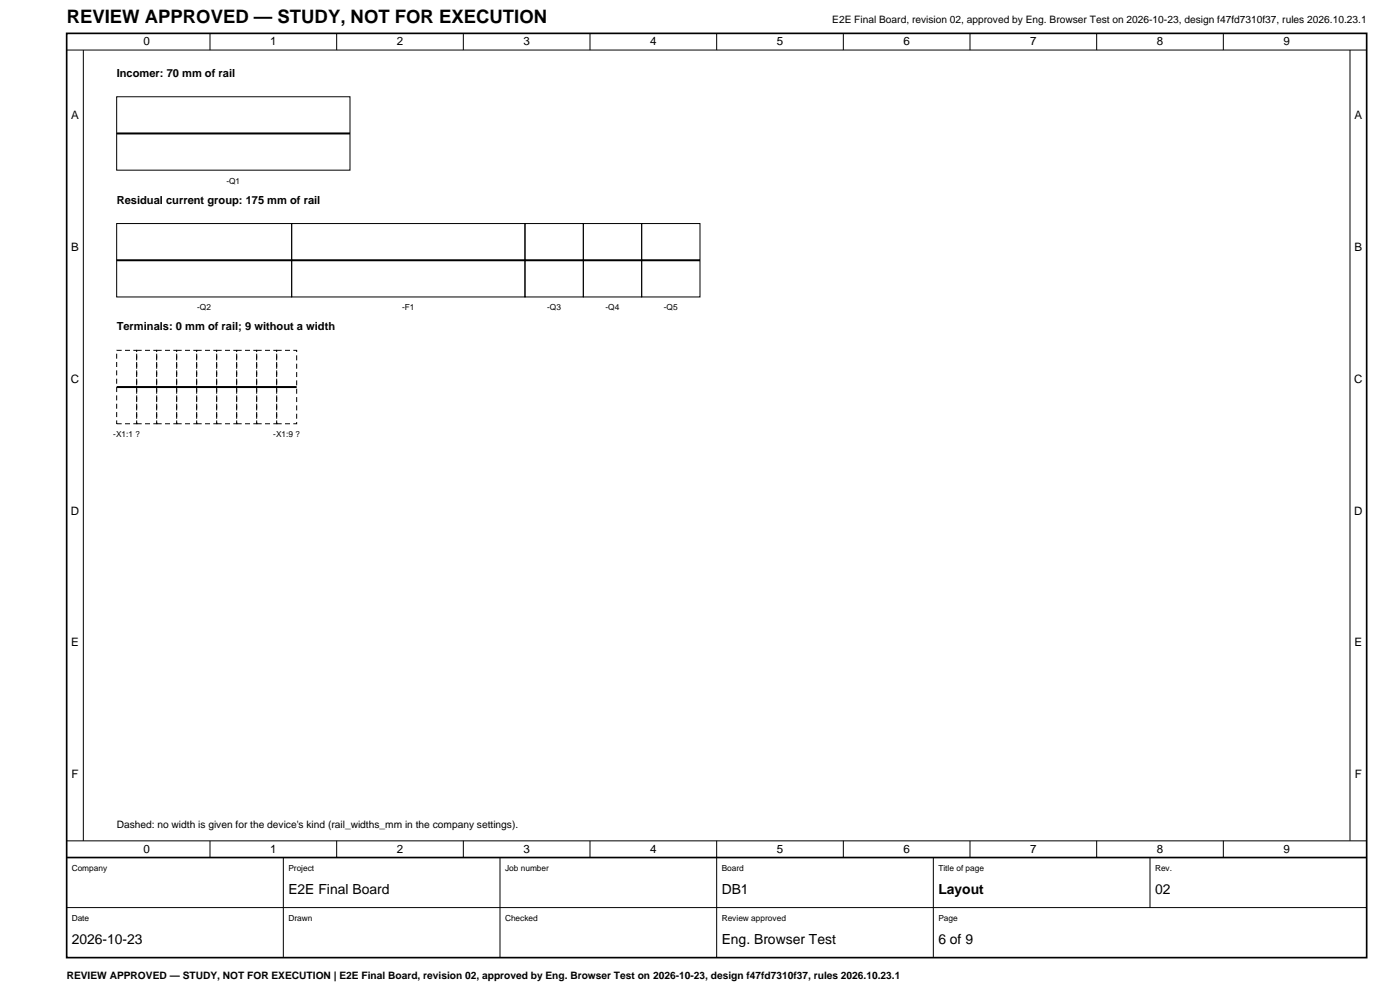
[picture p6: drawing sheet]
<svg xmlns="http://www.w3.org/2000/svg" width="420mm" height="297mm" viewBox="0 0 420 297" stroke-linecap="round" stroke-linejoin="round" font-family="sans-serif">
<defs><g id="words">
<text font-size="5.6" x="20" y="7">REVIEW APPROVED — STUDY, NOT FOR EXECUTION</text>
<g font-size="4.2">
<text x="86.5" y="268">E2E Final Board</text>
<text x="216.5" y="268">DB1</text>
<text x="281.5" y="268">Layout</text>
<text x="346.5" y="268">02</text>
<text x="21.5" y="283">2026-10-23</text>
<text x="216.5" y="283">Eng. Browser Test</text>
<text x="281.5" y="283">6 of 9</text>
</g>
<g font-size="3.5">
<text x="43" y="13.6">0</text>
<text x="81" y="13.6">1</text>
<text x="119" y="13.6">2</text>
<text x="157" y="13.6">3</text>
<text x="195" y="13.6">4</text>
<text x="233" y="13.6">5</text>
<text x="271" y="13.6">6</text>
<text x="309" y="13.6">7</text>
<text x="347" y="13.6">8</text>
<text x="385" y="13.6">9</text>
<text x="21.3" y="35.7">A</text>
<text x="406.3" y="35.7">A</text>
<text x="21.3" y="75.2">B</text>
<text x="406.3" y="75.2">B</text>
<text x="21.2" y="114.7">C</text>
<text x="406.2" y="114.7">C</text>
<text x="21.2" y="154.2">D</text>
<text x="406.2" y="154.2">D</text>
<text x="21.3" y="193.7">E</text>
<text x="406.3" y="193.7">E</text>
<text x="21.4" y="233.2">F</text>
<text x="406.4" y="233.2">F</text>
<text x="43" y="255.6">0</text>
<text x="81" y="255.6">1</text>
<text x="119" y="255.6">2</text>
<text x="157" y="255.6">3</text>
<text x="195" y="255.6">4</text>
<text x="233" y="255.6">5</text>
<text x="271" y="255.6">6</text>
<text x="309" y="255.6">7</text>
<text x="347" y="255.6">8</text>
<text x="385" y="255.6">9</text>
</g>
<g font-size="3.3">
<text x="35" y="23">Incomer: 70 mm of rail</text>
<text x="35" y="61">Residual current group: 175 mm of rail</text>
<text x="35" y="99">Terminals: 0 mm of rail; 9 without a width</text>
</g>
<g font-size="3.1">
<text x="249.7" y="7">E2E Final Board, revision 02, approved by Eng. Browser Test on 2026-10-23, design f47fd7310f37, rules 2026.10.23.1</text>
<text x="35" y="248">Dashed: no width is given for the device's kind (rail_widths_mm in the company settings).</text>
<text x="20" y="293.5">REVIEW APPROVED — STUDY, NOT FOR EXECUTION | E2E Final Board, revision 02, approved by Eng. Browser Test on 2026-10-23, design f47fd7310f37, rules 2026.10.23.1</text>
</g>
<g font-size="2.5">
<text x="67.9" y="55">-Q1</text>
<text x="59.2" y="93">-Q2</text>
<text x="120.6" y="93">-F1</text>
<text x="164.2" y="93">-Q3</text>
<text x="181.7" y="93">-Q4</text>
<text x="199.2" y="93">-Q5</text>
<text x="34" y="131">-X1:1 ?</text>
<text x="82" y="131">-X1:9 ?</text>
<text x="21.5" y="261">Company</text>
<text x="86.5" y="261">Project</text>
<text x="151.5" y="261">Job number</text>
<text x="216.5" y="261">Board</text>
<text x="281.5" y="261">Title of page</text>
<text x="346.5" y="261">Rev.</text>
<text x="21.5" y="276">Date</text>
<text x="86.5" y="276">Drawn</text>
<text x="151.5" y="276">Checked</text>
<text x="216.5" y="276">Review approved</text>
<text x="281.5" y="276">Page</text>
</g>
</g></defs>
<path d="M35 40h70M35 78h175M35 116h54" fill="none" stroke="#000" stroke-width=".6"/>
<g fill="none" stroke="#000" stroke-width=".3">
<path d="M20 15h390M25 15v237M63 10v5M101 10v5M139 10v5M177 10v5M215 10v5M253 10v5M291 10v5M329 10v5M367 10v5M405 15v237"/>
<path d="M35 29h70v22h-70zM35 67h52.5v22h-52.5zM87.5 67h70v22h-70zM157.5 67h17.5v22h-17.5zM175 67h17.5v22h-17.5zM192.5 67h17.5v22h-17.5zM20 252h390M63 252v5M85 257v30M101 252v5M139 252v5M150 257v30"/>
<path d="M177 252v5M215 252v35M253 252v5M280 257v30M291 252v5M329 252v5M345 257v15M367 252v5M20 272h390"/>
</g>
<path d="M35 105h6v22h-6zM41 105h6v22h-6zM47 105h6v22h-6zM53 105h6v22h-6zM59 105h6v22h-6zM65 105h6v22h-6zM71 105h6v22h-6zM77 105h6v22h-6zM83 105h6v22h-6z" fill="none" stroke="#000" stroke-width=".3" stroke-dasharray="1.5 1" stroke-linecap="butt"/>
<path d="M20 10h390v277h-390zM20 257h390" fill="none" stroke="#000" stroke-width=".5"/>
<use href="#words"/>
</svg>
